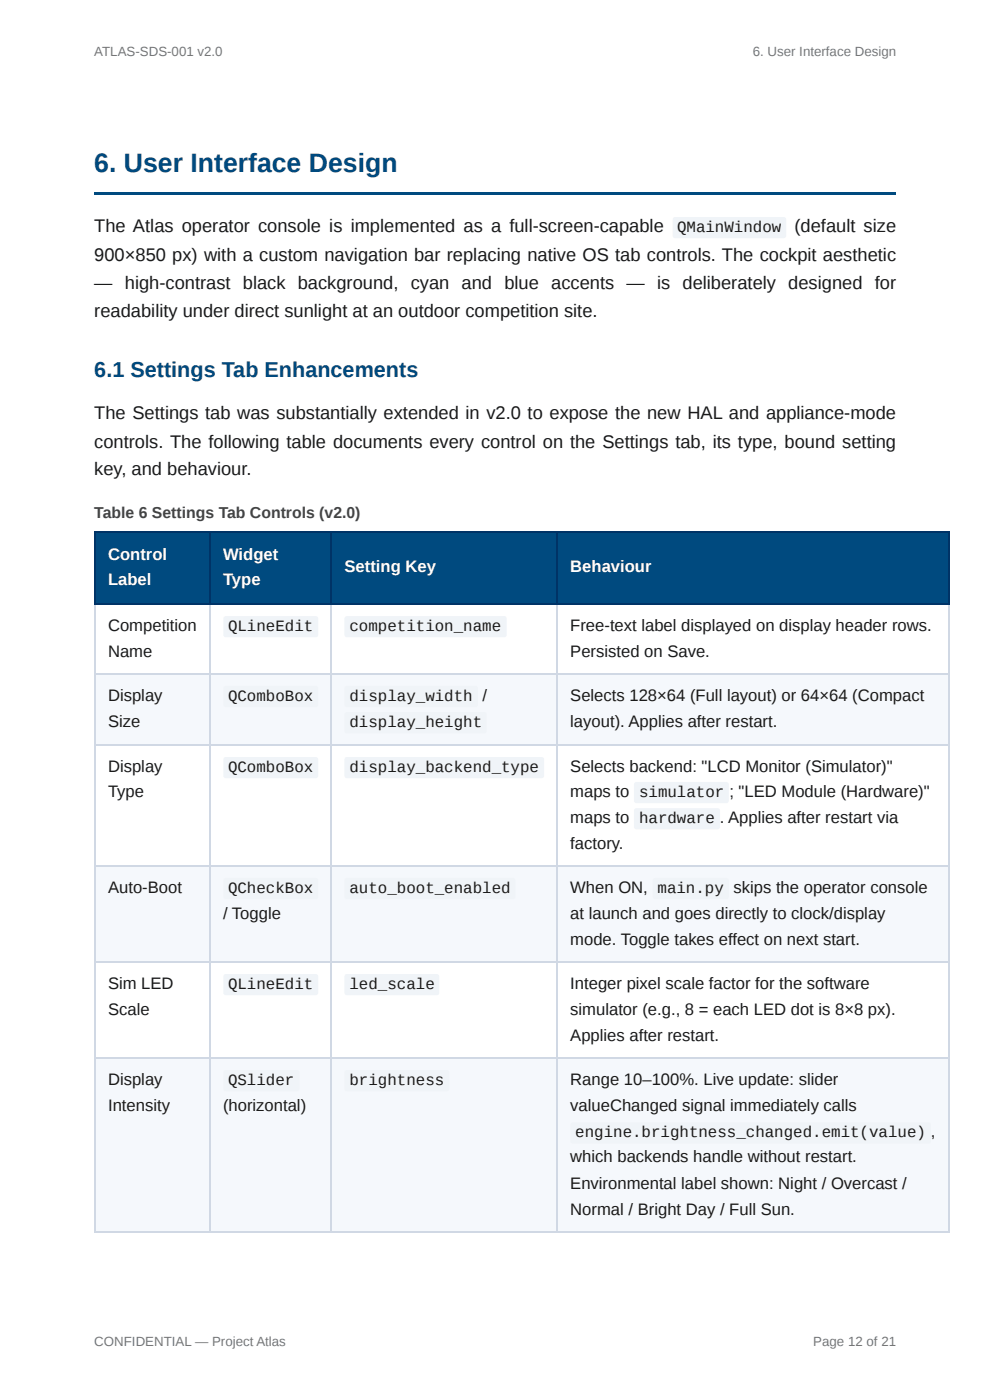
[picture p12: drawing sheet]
<svg xmlns="http://www.w3.org/2000/svg" width="210mm" height="297mm" viewBox="0 0 210 297" stroke-linecap="round" stroke-linejoin="round" font-family="sans-serif">
<defs><g id="words">
<text font-size="5.6" fill="#004a7f" x="20" y="36.5">6. User Interface Design</text>
<text font-size="4.6" fill="#004a7f" x="20" y="79.9">6.1 Settings Tab Enhancements</text>
<g font-size="3.9" fill="#1a1a1a">
<text x="20" y="49.2">The Atlas operator console is implemented as a full-screen-capable</text>
<text x="168.4" y="49.2">(default size</text>
<text x="20" y="55.3">900×850 px) with a custom navigation bar replacing native OS tab controls. The cockpit aesthetic</text>
<text x="20" y="61.4">— high-contrast black background, cyan and blue accents — is deliberately designed for</text>
<text x="20" y="67.2">readability under direct sunlight at an outdoor competition site.</text>
<text x="20" y="88.9">The Settings tab was substantially extended in v2.0 to expose the new HAL and appliance-mode</text>
<text x="20" y="95">controls. The following table documents every control on the Settings tab, its type, bound setting</text>
<text x="20" y="100.8">key, and behaviour.</text>
</g>
<g font-size="3.5" fill="#fff">
<text x="22.9" y="118.8">Control</text>
<text x="47.3" y="118.8">Widget</text>
<text x="22.9" y="124.1">Label</text>
<text x="47.3" y="124.1">Type</text>
<text x="73" y="121.4">Setting Key</text>
<text x="120.9" y="121.4">Behaviour</text>
</g>
<g font-size="3.5" fill="#1a1a1a">
<text x="22.9" y="133.9">Competition</text>
<text x="120.9" y="133.9">Free-text label displayed on display header rows.</text>
<text x="22.9" y="139.4">Name</text>
<text x="120.9" y="139.4">Persisted on Save.</text>
<text x="22.9" y="148.7">Display</text>
<text x="102.3" y="148.7">/</text>
<text x="120.9" y="148.7">Selects 128×64 (Full layout) or 64×64 (Compact</text>
<text x="22.9" y="154.3">Size</text>
<text x="120.9" y="154.3">layout). Applies after restart.</text>
<text x="22.9" y="163.8">Display</text>
<text x="120.9" y="163.8">Selects backend: &quot;LCD Monitor (Simulator)&quot;</text>
<text x="22.9" y="169.1">Type</text>
<text x="120.9" y="169.1">maps to</text>
<text x="154.6" y="169.1">; &quot;LED Module (Hardware)&quot;</text>
<text x="120.9" y="174.6">maps to</text>
<text x="154.4" y="174.6">Applies after restart via</text>
<text x="120.9" y="180.2">factory.</text>
<text x="22.9" y="189.4">Auto-Boot</text>
<text x="120.9" y="189.4">When ON,</text>
<text x="155.5" y="189.4">skips the operator console</text>
<text x="47.3" y="195">/ Toggle</text>
<text x="120.9" y="195">at launch and goes directly to clock/display</text>
<text x="120.9" y="200.6">mode. Toggle takes effect on next start.</text>
<text x="22.9" y="209.8">Sim LED</text>
<text x="120.9" y="209.8">Integer pixel scale factor for the software</text>
<text x="22.9" y="215.4">Scale</text>
<text x="120.9" y="215.4">simulator (e.g., 8 = each LED dot is 8×8 px).</text>
<text x="120.9" y="220.9">Applies after restart.</text>
<text x="22.9" y="230.2">Display</text>
<text x="120.9" y="230.2">Range 10–100%. Live update: slider</text>
<text x="22.9" y="235.7">Intensity</text>
<text x="47.3" y="235.7">(horizontal)</text>
<text x="120.9" y="235.7">valueChanged signal immediately calls</text>
<text x="120.9" y="246.6">which backends handle without restart.</text>
<text x="120.9" y="252.1">Environmental label shown: Night / Overcast /</text>
<text x="120.9" y="257.7">Normal / Bright Day / Full Sun.</text>
</g>
<g font-size="3.3" fill="#1a1a1a">
<text x="143.5" y="49.2">QMainWindow</text>
<text x="48.3" y="133.9">QLineEdit</text>
<text x="74.1" y="133.9">competition_name</text>
<text x="48.3" y="148.7">QComboBox</text>
<text x="74.1" y="148.7">display_width</text>
<text x="74.1" y="154.3">display_height</text>
<text x="48.3" y="163.8">QComboBox</text>
<text x="74.1" y="163.8">display_backend_type</text>
<text x="135.5" y="169.1">simulator</text>
<text x="135.5" y="174.6">hardware .</text>
<text x="48.3" y="189.4">QCheckBox</text>
<text x="74.1" y="189.4">auto_boot_enabled</text>
<text x="139.4" y="189.4">main.py</text>
<text x="48.3" y="209.8">QLineEdit</text>
<text x="74.1" y="209.8">led_scale</text>
<text x="48.3" y="230.2">QSlider</text>
<text x="74.1" y="230.2">brightness</text>
<text x="122" y="241.3">engine.brightness_changed.emit(value) ,</text>
</g>
<text font-size="3.3" fill="#444" x="20" y="109.8">Table 6 Settings Tab Controls (v2.0)</text>
<g font-size="2.8" fill="#777">
<text x="20" y="11.9">ATLAS-SDS-001 v2.0</text>
<text x="159.6" y="11.9">6. User Interface Design</text>
<text x="20" y="285.5">CONFIDENTIAL — Project Atlas</text>
<text x="172.4" y="285.5">Page 12 of 21</text>
</g>
</g></defs>
<g fill="#004a7f">
<path d="M20.1 40.7h169.9v.6h-169.9z"/>
<path d="M20.1 112.7h24.3v15.6h-24.3z"/>
<path d="M44.4 112.7h26v15.6h-26z"/>
<path d="M70.4 112.7h47.6v15.6h-47.6z"/>
<path d="M118 112.7h83.1v15.6h-83.1z"/>
</g>
<g fill="#fff">
<path d="M20.1 128.3h24.3v14.8h-24.3z"/>
<path d="M44.4 128.3h26v14.8h-26z"/>
<path d="M70.4 128.3h47.6v14.8h-47.6z"/>
<path d="M118 128.3h83.1v14.8h-83.1z"/>
</g>
<g fill="#f5f8fc">
<path d="M20.1 143.1h24.3v14.9h-24.3z"/>
<path d="M44.4 143.1h26v14.9h-26z"/>
<path d="M70.4 143.1h47.6v14.9h-47.6z"/>
<path d="M118 143.1h83.1v14.9h-83.1z"/>
</g>
<g fill="#fff">
<path d="M20.1 158h24.3v25.9h-24.3z"/>
<path d="M44.4 158h26v25.9h-26z"/>
<path d="M70.4 158h47.6v25.9h-47.6z"/>
<path d="M118 158h83.1v25.9h-83.1z"/>
</g>
<g fill="#f5f8fc">
<path d="M20.1 183.9h24.3v20.4h-24.3z"/>
<path d="M44.4 183.9h26v20.4h-26z"/>
<path d="M70.4 183.9h47.6v20.4h-47.6z"/>
<path d="M118 183.9h83.1v20.4h-83.1z"/>
</g>
<g fill="#fff">
<path d="M20.1 204.3h24.3v20.3h-24.3z"/>
<path d="M44.4 204.3h26v20.3h-26z"/>
<path d="M70.4 204.3h47.6v20.3h-47.6z"/>
<path d="M118 204.3h83.1v20.3h-83.1z"/>
</g>
<g fill="#f5f8fc">
<path d="M20.1 224.6h24.3v36.8h-24.3z"/>
<path d="M44.4 224.6h26v36.8h-26z"/>
<path d="M70.4 224.6h47.6v36.8h-47.6z"/>
<path d="M118 224.6h83.1v36.8h-83.1z"/>
</g>
<path d="M20.1 112.8h181.2M20.2 112.7v15.6M44.6 112.7v15.6M70.2 112.7v15.6M118.1 112.7v15.6M201.2 112.7v15.6M20.1 128.2h181.2" fill="none" stroke="#036" stroke-width=".26"/>
<path d="M20.2 128.3v133.1M44.6 128.3v133.1M70.2 128.3v133.1M118.1 128.3v133.1M201.2 128.3v133.1M20.1 143h181.2M20.1 158.1h181.2M20.1 183.8h181.2M20.1 204.1h181.2M20.1 224.5h181.2M20.1 261.3h181.2" fill="none" stroke="#d0d8e4" stroke-width=".26"/>
<g fill="#f0f4f8">
<path d="M142.8 46.2l.3-.2h23.2l.4 .5v3.6l-.2 .3-.3 .1h-23.2l-.2-.1-.2-.4v-3.4z"/>
<path d="M47.5 130.9l.4-.2h19.1l.5 .4v3.7l-.2 .2-.4 .2h-19.1l-.3-.2-.1-.3v-3.5z"/>
<path d="M73.2 130.9l.4-.2h33.4l.4 .4v3.7l-.1 .2-.4 .2h-33.4l-.3-.2-.2-.3v-3.5z"/>
<path d="M47.5 145.7l.4-.2h19.1l.5 .4v3.7l-.2 .3-.4 .1h-19.1l-.3-.1-.1-.4v-3.4z"/>
<path d="M73.2 145.7l.4-.2h27.3l.4 .4v3.7l-.1 .3-.4 .1h-27.3l-.3-.1-.2-.4v-3.4z"/>
<path d="M73.2 151.2l.4-.1h29.2l.4 .4v3.6l-.2 .3-.3 .2h-29.2l-.3-.2-.2-.4v-3.4z"/>
<path d="M47.5 160.8l.4-.2h19.1l.5 .4v3.7l-.2 .2-.4 .2h-19.1l-.3-.2-.1-.3v-3.5z"/>
<path d="M73.2 160.8l.4-.2h41.2l.3 .1 .2 .3 .1 3.6-.2 .3-.4 .2h-41.2l-.4-.2-.2-.3v-3.5z"/>
<path d="M134.6 166l.3-.1h19.2l.4 .4v3.7l-.1 .2-.4 .2h-19.2l-.2-.2-.2-.3v-3.5z"/>
<path d="M134.6 171.6l.3-.1h17.3l.5 .4v3.6l-.2 .3-.4 .1h-17.3l-.2-.1-.2-.4v-3.4z"/>
<path d="M47.5 186.4l.4-.1h19.1l.5 .4v3.6l-.2 .3-.4 .2h-19.1l-.3-.2-.1-.4v-3.4z"/>
<path d="M73.2 186.4l.4-.1h35.2l.5 .4v3.6l-.2 .3-.4 .2h-35.2l-.3-.2-.2-.4v-3.4z"/>
<path d="M138.5 186.4l.4-.1h15.2l.4 .4v3.6l-.1 .3-.4 .2h-15.2l-.3-.2-.1-.4v-3.4z"/>
<path d="M47.5 206.8l.4-.2h19.1l.5 .5v3.6l-.2 .3-.4 .1h-19.1l-.3-.1-.1-.4v-3.4z"/>
<path d="M73.2 206.8l.4-.2h19.1l.4 .5v3.6l-.1 .3-.4 .1h-19.1l-.3-.1-.2-.4v-3.4z"/>
<path d="M47.5 227.2l.4-.2h15.2l.4 .4v3.7l-.2 .3-.3 .1h-15.2l-.3-.1-.1-.4v-3.5z"/>
<path d="M73.2 227.2l.4-.2h21.2l.4 .4v3.7l-.1 .3-.4 .1h-21.2l-.3-.1-.2-.4v-3.5z"/>
<path d="M121.1 238.3l.3-.2h75.4l.3 .1 .3 .4v3.5l-.2 .4-.4 .1h-75.4l-.3-.1-.2-.4v-3.4z"/>
</g>
<use href="#words"/>
</svg>
